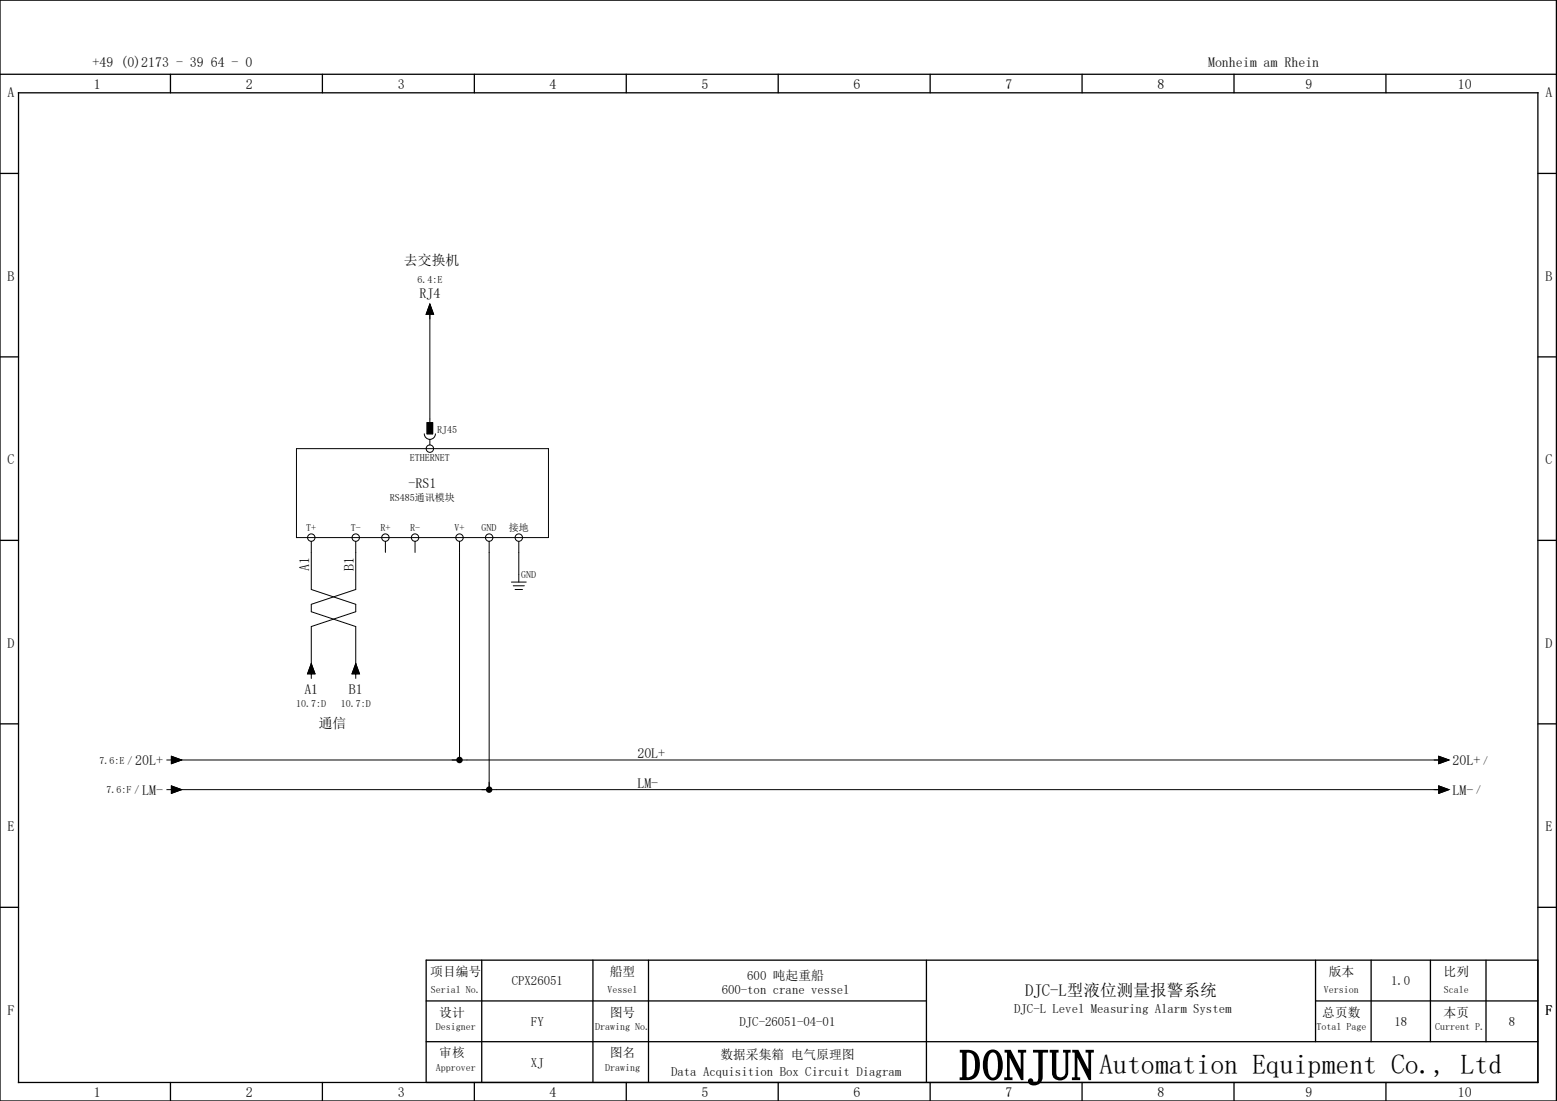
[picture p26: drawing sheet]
<svg xmlns="http://www.w3.org/2000/svg" width="420mm" height="297mm" viewBox="0 0 420 297" stroke-linecap="round" stroke-linejoin="round" font-family="sans-serif">
<defs><g id="words">
<text font-size="11.5" x="259" y="291.3">DONJUN</text>
<text font-size="7.5" x="296.6" y="289.7">Automation Equipment Co., Ltd</text>
<text font-size="4.5" x="276.6" y="268.7">DJC-L型液位测量报警系统</text>
<g font-size="3.7">
<text x="25" y="18">+49 (0)2173 - 39 64 - 0</text>
<text x="326" y="18">Monheim am Rhein</text>
<text x="2.1" y="26.3">A</text>
<text x="25.3" y="24">1</text>
<text x="66.3" y="24">2</text>
<text x="107.3" y="24">3</text>
<text x="148.3" y="24">4</text>
<text x="189.3" y="24">5</text>
<text x="230.3" y="24">6</text>
<text x="271.3" y="24">7</text>
<text x="312.3" y="24">8</text>
<text x="352.3" y="24">9</text>
<text x="393.4" y="24">10</text>
<text x="417.1" y="26.3">A</text>
<text x="109" y="71.5">去交换机</text>
<text x="2.1" y="75.8">B</text>
<text x="417.1" y="75.8">B</text>
<text x="113.2" y="80.5">RJ4</text>
<text x="2.1" y="125.3">C</text>
<text x="417.1" y="125.3">C</text>
<text x="110.3" y="131.6">-RS1</text>
<text x="83.5" y="154" transform="rotate(-90 83.5 154)">A1</text>
<text x="95.5" y="154" transform="rotate(-90 95.5 154)">B1</text>
<text x="2.1" y="174.8">D</text>
<text x="417.1" y="174.8">D</text>
<text x="82.1" y="187.3">A1</text>
<text x="94.1" y="187.3">B1</text>
<text x="86" y="196.5">通信</text>
<text x="36.5" y="206.4">20L+</text>
<text x="172" y="204.5">20L+</text>
<text x="392" y="206.4">20L+</text>
<text x="38.4" y="214.4">LM-</text>
<text x="172" y="212.5">LM-</text>
<text x="392" y="214.4">LM-</text>
<text x="2.1" y="224.3">E</text>
<text x="417.1" y="224.3">E</text>
<text x="2.1" y="273.8">F</text>
<text x="417.1" y="273.8">F</text>
<text x="25.3" y="296">1</text>
<text x="66.3" y="296">2</text>
<text x="107.3" y="296">3</text>
<text x="148.3" y="296">4</text>
<text x="189.3" y="296">5</text>
<text x="230.3" y="296">6</text>
<text x="271.3" y="296">7</text>
<text x="312.3" y="296">8</text>
<text x="352.3" y="296">9</text>
<text x="393.4" y="296">10</text>
</g>
<g font-size="3.4">
<text x="116.1" y="263.3">项目编号</text>
<text x="164.6" y="263.3">船型</text>
<text x="358.5" y="263.3">版本</text>
<text x="389.6" y="263.3">比列</text>
<text x="138.1" y="265.8">CPX26051</text>
<text x="194.7" y="268.3">600-ton crane vessel</text>
<text x="201.6" y="264.3">600 吨起重船</text>
<text x="375.4" y="265.8">1.0</text>
<text x="118.5" y="274.3">设计</text>
<text x="164.6" y="274.3">图号</text>
<text x="273.7" y="273.3">DJC-L Level Measuring Alarm System</text>
<text x="356.8" y="274.3">总页数</text>
<text x="389.6" y="274.3">本页</text>
<text x="143.3" y="276.8">FY</text>
<text x="199.6" y="276.8">DJC-26051-04-01</text>
<text x="376.3" y="276.8">18</text>
<text x="407.1" y="276.8">8</text>
<text x="118.5" y="285.3">审核</text>
<text x="143.3" y="287.8">XJ</text>
<text x="164.6" y="285.3">图名</text>
<text x="194.4" y="285.8">数据采集箱 电气原理图</text>
<text x="181.1" y="290.3">Data Acquisition Box Circuit Diagram</text>
</g>
<g font-size="2.7">
<text x="112.6" y="76.4">6.4:E</text>
<text x="118" y="116.9">RJ45</text>
<text x="110.6" y="124.4">ETHERNET</text>
<text x="105.2" y="135.2">RS485通讯模块</text>
<text x="82.6" y="143.2">T+</text>
<text x="94.6" y="143.2">T-</text>
<text x="102.6" y="143.2">R+</text>
<text x="110.7" y="143.2">R-</text>
<text x="122.6" y="143.2">V+</text>
<text x="130" y="143.2">GND</text>
<text x="137.3" y="143.2">接地</text>
<text x="140.6" y="156.1">GND</text>
<text x="80" y="190.6">10.7:D</text>
<text x="92" y="190.6">10.7:D</text>
<text x="26.9" y="206">7.6:E /</text>
<text x="400.3" y="206">/</text>
<text x="28.8" y="214">7.6:F /</text>
<text x="398.4" y="214">/</text>
<text x="116.3" y="268">Serial No.</text>
<text x="163.9" y="268">Vessel</text>
<text x="357.3" y="268">Version</text>
<text x="389.6" y="268">Scale</text>
<text x="117.6" y="278">Designer</text>
<text x="160.6" y="278">Drawing No.</text>
<text x="355.3" y="278">Total Page</text>
<text x="387.3" y="278">Current P.</text>
<text x="117.6" y="289">Approver</text>
<text x="163.3" y="289">Drawing</text>
</g>
</g></defs>
<g fill="none" stroke="#000" stroke-width=".35">
<path d="M0 0h420v297h-420zM0 20h420M5 25h410v267h-410zM46 20v5M87 20v5M128 20v5M169 20v5M210 20v5M251 20v5M292 20v5M333 20v5M374 20v5"/>
<path d="M0 46.8h5M415 46.8h5M0 96.3h5M415 96.3h5M0 145.8h5M415 145.8h5M0 195.3h5M415 195.3h5M0 244.8h5M130 259v33M160 259v33M175 259v33"/>
<path d="M250 259v33M355 259v22M370 259v22M386 259v22M401 259v22M415 244.8h5M415 259h-300v33M115 270h135M355 270h60M46 292v5M87 292v5M115 281h300"/>
<path d="M128 292v5M169 292v5M210 292v5M251 292v5M292 292v5M333 292v5M374 292v5"/>
</g>
<g fill="none" stroke="#000" stroke-width=".27">
<path d="M116 84.8v29.2M116 82l1 2.8h-2zM114.5 117a1.5 1.5 0 0 0 1.5 1.5 1.5 1.5 0 0 0 1.5-1.5M115.3 114h1.5v3h-1.5zM116 118.5v1.5M80 121h68v24h-68zM84 146v13l12 4v2l-12 4v14M96 146v13l-12 4v2l12 4v14M104 146v3M112 146v3M124 146v59M132 146v67"/>
<path d="M138 157h4M138.5 158h3M139 159h2M140 146v11M84 179l1 2.8h-2zM96 179l1 2.8h-2zM45 205h1.2M45 213h1.2M46.2 204l2.8 1-2.8 1zM46.2 212l2.8 1-2.8 1zM47 205h342M47 213h342"/>
<path d="M388.2 204l2.8 1-2.8 1zM388.2 212l2.8 1-2.8 1z"/>
<circle cx="116" cy="121" r="1"/>
<circle cx="84" cy="145" r="1"/>
<circle cx="96" cy="145" r="1"/>
<circle cx="104" cy="145" r="1"/>
<circle cx="112" cy="145" r="1"/>
<circle cx="124" cy="145" r="1"/>
<circle cx="132" cy="145" r="1"/>
<circle cx="140" cy="145" r="1"/>
</g>
<g fill="#000">
<circle cx="124" cy="205" r=".88"/>
<circle cx="132" cy="213" r=".88"/>
</g>
<path d="M116 82l1 2.8h-2zM115.3 114h1.5v3h-1.5zM84 179l1 2.8h-2zM96 179l1 2.8h-2zM46.2 204l2.8 1-2.8 1zM46.2 212l2.8 1-2.8 1zM388.2 204l2.8 1-2.8 1zM388.2 212l2.8 1-2.8 1z" fill="#000" stroke="#000" stroke-width=".27"/>
<use href="#words"/>
</svg>
